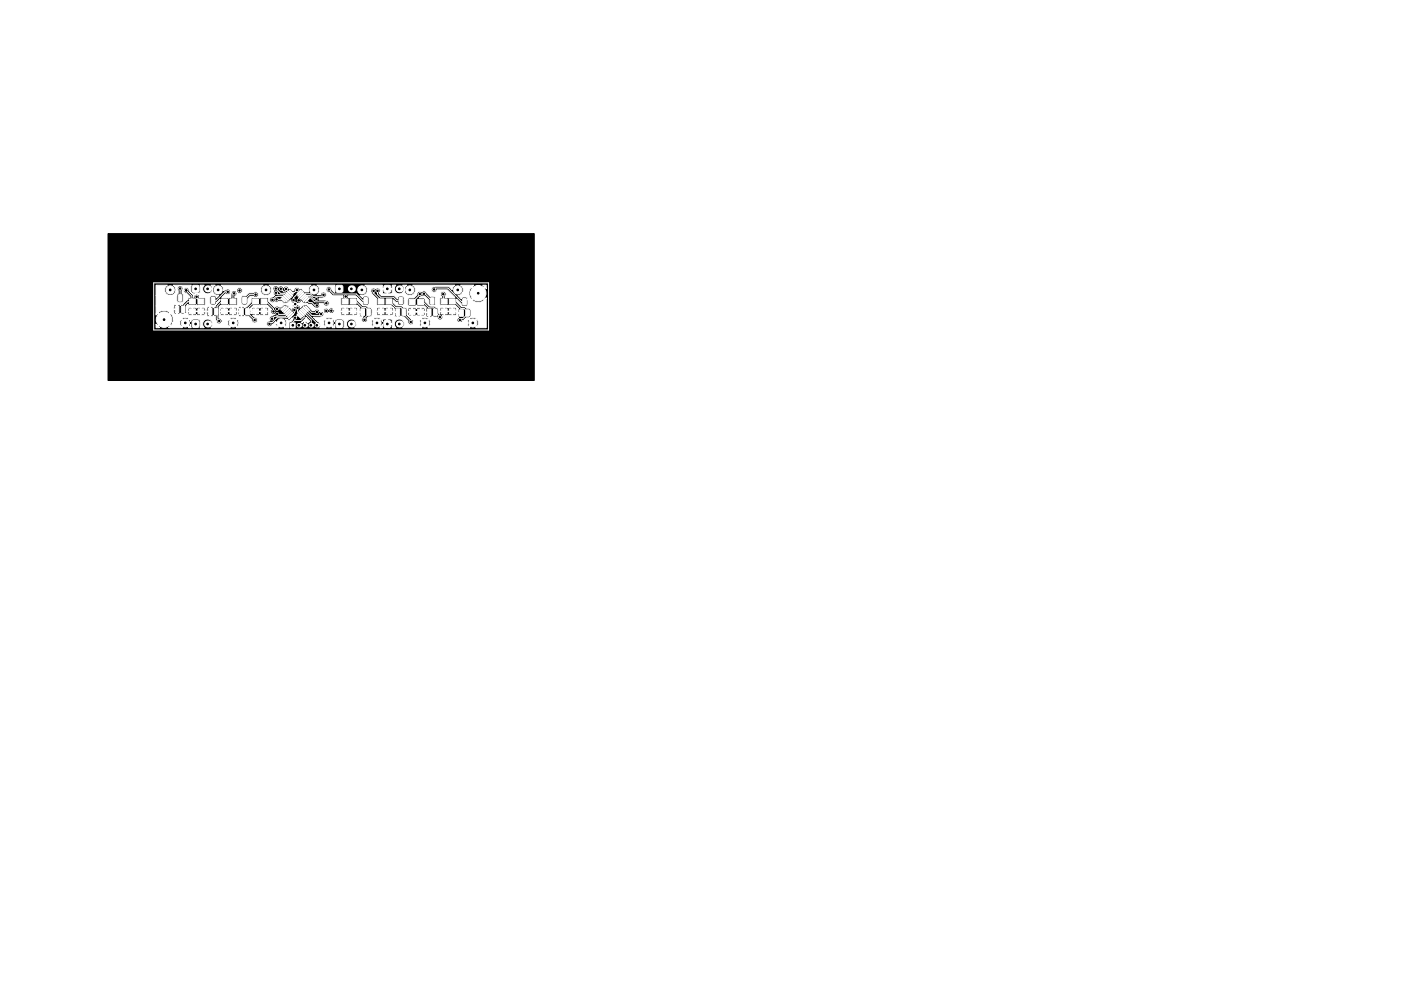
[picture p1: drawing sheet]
<svg xmlns="http://www.w3.org/2000/svg" width="297mm" height="210mm" viewBox="0 0 297 210" stroke-linecap="round" stroke-linejoin="round" font-family="sans-serif">
<path d="M22.9 49.6h90.4v31.1h-90.4z" fill="#000" stroke="#000" stroke-width=".21"/>
<path d="M32.6 60h71v10h-71z" fill="none" stroke="#fff" stroke-width=".21"/>
<g fill="#fff" stroke="#fff" stroke-width=".21">
<path d="M98.8 65.8h.7l-.1 1.3-.6-.1z"/>
<path d="M97.4 65.7h.8v1.4h-.8z"/>
<path d="M98.1 63.4h.8l-.1 1.3-.7-.1z"/>
<path d="M91.9 65.6h.6l.2 .1-.1 1.2h-.7z"/>
<path d="M90.6 65.6h.8v1.4h-.8z"/>
<path d="M91.3 63.2l.7 .1-.1 1.2h-.6z"/>
<path d="M85.3 65.6h.7l-.1 1.3-.6-.1z"/>
<path d="M83.9 65.5h.8v1.4h-.8z"/>
<path d="M84.6 63.2h.8l-.1 1.3-.7-.1z"/>
<path d="M77.8 65.6l.6-.1 .2 .1v1.1l-.1 .2-.7-.1z"/>
<path d="M76.5 65.5h.8v1.4h-.8z"/>
<path d="M77.2 63.2l.6-.1 .1 .1v1.1l-.1 .2-.6-.1z"/>
<path d="M52.1 65.5h.8l-.1 1.3-.7-.1z"/>
<path d="M50.8 65.4h.8v1.4h-.8z"/>
<path d="M51.5 63.1h.7l-.1 1.3-.6-.1z"/>
<path d="M45.5 65.5h.7l-.1 1.3-.6-.1z"/>
<path d="M44.1 65.4h.8v1.4h-.8z"/>
<path d="M44.8 63.1h.8l-.1 1.3-.7-.1z"/>
<path d="M38.5 65h.7l-.1 1.3-.6-.1z"/>
<path d="M37.1 64.9h.8v1.4h-.8z"/>
<path d="M37.8 62.6h.8l-.1 1.3-.7-.1z"/>
<path d="M61.6 68.5h1v1h-1z"/>
</g>
<g fill="#fff">
<circle cx="63.4" cy="69" r=".5"/>
<circle cx="64.6" cy="69" r=".5"/>
<circle cx="65.9" cy="69" r=".5"/>
<circle cx="67.2" cy="69" r=".5"/>
</g>
<path d="M40.8 68.1l.3-.1 1 .1 .1 .3-.1 1-.2 .1-1.1-.1-.1-.3z" fill="#fff" stroke="#fff" stroke-width=".21"/>
<circle cx="44" cy="68.7" r=".75" fill="#fff"/>
<path d="M40.8 60.6l.3-.1 1 .1 .1 .3-.1 1-.2 .1-1.1-.1-.1-.2z" fill="#fff" stroke="#fff" stroke-width=".21"/>
<circle cx="44" cy="61.3" r=".75" fill="#fff"/>
<path d="M71.3 68.1l.3-.1 1 .1 .1 .3-.1 1-.3 .1-1-.1-.1-.3z" fill="#fff" stroke="#fff" stroke-width=".21"/>
<circle cx="74.5" cy="68.7" r=".75" fill="#fff"/>
<path d="M71.3 60.6l.3-.1 1 .1 .1 .3-.1 1-.3 .1-1-.1-.1-.2z" fill="#fff" stroke="#fff" stroke-width=".21"/>
<circle cx="74.5" cy="61.3" r=".75" fill="#fff"/>
<path d="M81.5 68.1l.2-.1 1.1 .1 .1 .3-.1 1-.3 .1-1-.1-.1-.3z" fill="#fff" stroke="#fff" stroke-width=".21"/>
<circle cx="84.7" cy="68.7" r=".75" fill="#fff"/>
<path d="M81.5 60.6l.2-.1 1.1 .1 .1 .3-.1 1-.3 .1-1-.1-.1-.2z" fill="#fff" stroke="#fff" stroke-width=".21"/>
<circle cx="84.7" cy="61.3" r=".75" fill="#fff"/>
<g fill="#fff" stroke="#fff" stroke-width=".21">
<path d="M93.6 63.4h1.2v1.1h-1.2z"/>
<path d="M93.6 65.5h1.2v1.1h-1.2z"/>
<path d="M95.3 63.4h1.2v1.1h-1.2z"/>
<path d="M95.3 65.5h1.2v1.1h-1.2z"/>
<path d="M86.8 63.5h1.2v1.1h-1.2z"/>
<path d="M86.8 65.6h1.2v1.1h-1.2z"/>
<path d="M88.6 63.5h1.2v1.1h-1.2z"/>
<path d="M88.6 65.6h1.2v1.1h-1.2z"/>
<path d="M80.2 63.4h1.2v1.1h-1.2z"/>
<path d="M80.2 65.5h1.2v1.1h-1.2z"/>
<path d="M81.9 63.4h1.2v1.1h-1.2z"/>
<path d="M81.9 65.5h1.2v1.1h-1.2z"/>
<path d="M72.6 63.4h1.2v1.1h-1.2z"/>
<path d="M72.6 65.5h1.2v1.1h-1.2z"/>
<path d="M74.3 63.4h1.2v1.1h-1.2z"/>
<path d="M74.3 65.5h1.2v1.1h-1.2z"/>
<path d="M55.4 63.4h1.2v1.1h-1.2z"/>
<path d="M55.4 65.5h1.2v1.1h-1.2z"/>
<path d="M53.6 63.4h1.2v1.1h-1.2z"/>
<path d="M53.6 65.5h1.2v1.1h-1.2z"/>
<path d="M48.8 63.4h1.2v1.1h-1.2z"/>
<path d="M48.8 65.5h1.2v1.1h-1.2z"/>
<path d="M47 63.4h1.2v1.1h-1.2z"/>
<path d="M47 65.5h1.2v1.1h-1.2z"/>
<path d="M42 63.4h1.2v1.1h-1.2z"/>
<path d="M42 65.5h1.2v1.1h-1.2z"/>
<path d="M40.2 63.4h1.2v1.1h-1.2z"/>
<path d="M40.2 65.5h1.2v1.1h-1.2z"/>
<path d="M61.1 67.5l1-1 .2 .2-1 1z"/>
<path d="M61 67.1l1-.9-.8 1z"/>
<path d="M60.7 66.8l1-.9-.8 1z"/>
<path d="M60.5 66.5l1-.8-.9 .9z"/>
<path d="M61 65.4l.2 .1-1 .9z"/>
<path d="M60.7 65.1l.2 .1-1 .9z"/>
<path d="M60.3 64.9l.2 .2-.9 .7z"/>
<path d="M59.6 63.2l.9 .9z"/>
<path d="M59.9 63l1 .9z"/>
<path d="M60.2 62.7l1 1z"/>
<path d="M60.5 62.4l1 1z"/>
<path d="M60.7 62.1l1 1z"/>
<path d="M61 61.8l1 1z"/>
<path d="M61.3 61.5l.9 .9z"/>
<path d="M63.7 61.5l.2 .2-.9 .7z"/>
<path d="M64 61.8l.1 .2-.9 .8z"/>
<path d="M63.4 63l1-.9-.8 1z"/>
<path d="M64.6 62.4l.1 .1-1 .9z"/>
<path d="M64 63.5l1-.8-.9 1z"/>
<path d="M65.1 63l.2 .1-1 .9z"/>
<path d="M64.7 63.9l.9-.7-.8 .9z"/>
<path d="M64.7 64.9l.9 .9z"/>
<path d="M64.3 65.1l1 1z"/>
<path d="M64 65.4l1 1z"/>
<path d="M63.7 65.6l1 1z"/>
<path d="M63.4 65.9l1 1z"/>
<path d="M63.2 66.2l.9 1z"/>
<path d="M63 66.6l.9 .9z"/>
<path d="M33.1 60.5h2.4l-.2 .1a1.18 1.18 0 0 0 0 1.8 1.18 1.18 0 0 0 1.7-.2 1.18 1.18 0 0 0-.3-1.7h3.9l-.2 1.2a.68 .68 0 0 0 .7 .6h.9l.3-.2 .2-.4-.1-1.2h.9a1.05 1.05 0 0 0 0 1.5 1.05 1.05 0 0 0 1.5 0 1.05 1.05 0 0 0-.1-1.5h.9l-.1 .1a1.18 1.18 0 0 0-.3 1.4 1.18 1.18 0 0 0 1.2 .7l-.5 .5-.4-.5-.7 .1-.3 .2v1.3l.4 .4 .8-.1 .2-.4 .8-.7v.3l-1 1a.33 .33 0 0 1-.4 .5l-.3-.2-.4 .1v1.8l.4 .1 .2-.2 .5 .2v.6l.2 .4a.6 .6 0 0 0 .3 .6 .6 .6 0 0 0 .7-.2h1.4l.1 .5 .2 .3 .9-.8 .8 .8a.95 .95 0 0 0 0-1.5l-.8 .7-.9-.7-.2 .3-.1 .4h-1.4l.2-.4-.2-.4h1.8l.7 .7 .8-.7a.95 .95 0 0 0-1.5 0h-1.8l-.5-.2 .1-.9 .3 .3h.7l.1-.8 .1 .8h.6l.2-.2 .2 .2h.6l.1-.8 .1 .8 1-.1 .2 .3h.4v-.9h-.5l-.1 .6h-.3v-.7h-3.5v.5h-.2v-1.1h.2v.5h.8v-.7l.1 .7h1.7l.1-.7v.7h.8l.1-.6h.2l.1 .7h.5v-.9l-.4-.1-.2 .3-.5-.2h-1.3l-.2 .2-.3-.2-1.4 .1a.18 .18 0 0 1-.2 .2 .18 .18 0 0 1-.2-.2l.4-.5h1.4l.3-.2 .3 .2h1.4l.1-.3v-1.1l-.2-.3h-.3v-.3a.63 .63 0 0 0 .3-.8 .63 .63 0 0 0-.8-.3 .63 .63 0 0 0-.3 .8v.6l-.5 .2-.2-.2h-1.3l.8-.8 .1 .1a.6 .6 0 0 0 .8 0 .6 .6 0 0 0 .1-.8h1.4v.1a.6 .6 0 0 0 .9 .5 .6 .6 0 0 0 0-1.1 .6 .6 0 0 0-.9 .5l-1.4-.1a1.11 1.11 0 0 0-1.3 .1l-.1 .1-.1-.7-.4-.5h8.9l-.1 .1a1.18 1.18 0 0 0-.1 1.8 1.18 1.18 0 0 0 1.7-.2 1.18 1.18 0 0 0-.3-1.7h8.9l-.5 .7 .1 .7-.8 .1-.4-.4a.54 .54 0 0 0-.8-.3 .62 .62 0 0 0-.7-.3 .62 .62 0 0 0-.5 .7h-.3l-.4-.4-.4-.1a.6 .6 0 0 0-.5-.5 .6 .6 0 0 0-.6 .3 .6 .6 0 0 0-.5-.3 .6 .6 0 0 0-.6 .3 .6 .6 0 0 0-.9-.3 .6 .6 0 0 0 0 1l-.1 .1a.6 .6 0 0 0 .2 .8l-.4 .4a.6 .6 0 0 0-.6 .9 .6 .6 0 0 0 1.1 .1l.4 .1 .4-.2h.6l.5 .5h.3l.5-.2 .6-.6 .4 .9h.5l.1-.4 .1 .4h.5l.7-.6 .2 .3 .6 .2 .4-.1 .3 .3h.6l.5 .5a.65 .65 0 0 0 .9 .2 .65 .65 0 0 0 .2-.9l1 .1a.62 .62 0 0 0 .8 .4 .62 .62 0 0 0 .4-.8 .62 .62 0 0 0-.8-.4h-1.3v-.5h.6a.67 .67 0 0 0 .8-.4 .67 .67 0 0 0-.3-.8 .6 .6 0 0 0-.8 .5h-.8l.1-.1a1.17 1.17 0 0 0-.1-1.9h3.8l-.1 .4 .1 1.1-.7-.5a.6 .6 0 0 0-.5-.7 .6 .6 0 0 0-.7 .6 .6 .6 0 0 0 .7 .6l.8 .7 2.1 .1v.3h-.3l-.1 .3v1.2l.1 .2 3.3-.1 .6 .6-.1 .8 .8 .1v1a.63 .63 0 0 0-.1 1.1 .63 .63 0 0 0 1-.5v-.1h1.3l.7 .7 .8-.7a.95 .95 0 0 0-1.5 0h-1.3l-.1-.2 .3-.3 .6-.1 .2-.5h1l.1 .3h.7v-.8l.2 .8h1.5l.1-.8 .1 .8h1l.2 .3h.4l.1-.9h-.6l-.1 .6h-.5l.3-.2-.1-.6h-3.4v.5h-1l-.1-1.1h1.1v.5h.8l.1-.7v.7h1.6l.1-.7v.7h.8l.1-.5-.3-.3h-2.9l-.3 .3h-1.1l-.2-.2-.6-.1-.3-.3h-.8l-1.1-1.1-.1-.6h-1.7l-.1-.1v-.3h1.5l1.4 1.3a.56 .56 0 0 0 .5 .7h.6l.3-.3v-1.4l-.3-.3h-.6l-.4 .4-.5-.6a1.18 1.18 0 0 0 1.5-.9h.7l.3 .7 1 1v1.1l.1 .3h2.9l.7 .7 .1 .7h.7l.1 1h.4l.1-.2 .7 .2 .8 .9a.6 .6 0 0 0 .4 .8 .6 .6 0 0 0 .8-.4h1.2l.1 .5 .3 .3 .7-.8 .9 .8 .3-.3 .1-.5h7.8l.1 .5 .2 .3 .9-.8 .8 .8a.95 .95 0 0 0 0-1.5l-.8 .7-.9-.7-.2 .3-.1 .4h-7.8l-.1-.4-.3-.3-.7 .7-.9-.7-.3 .3-.1 .4h-1.2a.65 .65 0 0 0-.5-.8h2.1l.8 .7 .7-.7-.1-.2-.6-.2-.5 .1-.3 .3h-2.1l-.9-1 .3 .3h.7l.1-.8 .1 .8h.6l.2-.2 .2 .2h.6l.1-.8 .1 .8h1l.2 .2 .4 .1v-1h-.5l-.1 .7h-.3l.1-.3-.1-.5h-3.5v.5h-.2v-1.1h.2v.5h.8v-.7l.1 .7h1.7l.1-.7v.7h.8l.1-.6-.3-.2h-1.3l-.2 .2-.2-.2h-1.3l-.5 .3-.2-.3-.6-.1-.3-.3h-1.2l-.6-.6v-.7l.5 .5 .4 .1 .1 .4 .3 .2h.6l.3-.2 .1-1.1h.8v1.2l.1 .2h1.5l.2-.2 .3 .2h1.4l.4 .4-.1 .8 .8 .1v1.1l.4-.1 .2-.2 .3 .3 .7-.1a.6 .6 0 0 0 .8 .7 .6 .6 0 0 0 .3-1l.3-.1v-.7l.2 .8h1.5v-.8l.1 .7 .7 .1 .2-.2v-.5l-3.5-.1-.1 .6-.2-.3-.1-.9h.4v.5h.8l.1-.7v.7h1.6l.1-.7v.7h.8l.1-.6-.3-.2h-2.9l-.3 .3h-.4l-.8-.5-1-.1-1-.9-.1-.7-1.1-.1 .6-.4 .6 .1 .8 .8 .2 1 .3 .2 .7-.1 .2-.4v-1.3l-.4-.2h-.7l-.7-.8a.6 .6 0 0 0-.5-.4 .6 .6 0 0 0-.6 .3l-.1-.1a.6 .6 0 0 0-.7 0 .6 .6 0 0 0-.2 .6l-.7 .7h-1l-.2 .3h-.8l-.1-.5-.4-.2-.7 .1-.2 .5-.8-.7h-2.7l-.4-.4 .1-.3h.6l.2 .3h.7l.2-1v1h.8l.2-.2-.1-.8h-2v.7h-.6a.62 .62 0 0 0-.1-.8 .62 .62 0 0 0-.8 0 .6 .6 0 0 0-1 .5h-.7l-.1-.7-.5-.5h3.8v.7h2l.1-.7h.7a1.05 1.05 0 0 0 0 1.5 1.05 1.05 0 0 0 1.5 0 1.05 1.05 0 0 0 0-1.5h.9l-.2 .1a1.18 1.18 0 0 0 0 1.8 1.18 1.18 0 0 0 1.7-.2 1.18 1.18 0 0 0-.3-1.7h8.9l-.4 .5-.1 .5-.8-.8h-2.8a.65 .65 0 0 0-.8 .6 .65 .65 0 0 0 .6 .7l.3-.1 .2-.4h2.2l1.7 1.6-1.5 .1-.6-.1v-.2a.6 .6 0 0 0 0-.9 .6 .6 0 0 0-.9 0 .6 .6 0 0 0 .1 .9v.2l-.3 .3v1.3l.3 .1h3l.6 .7-.1 .8 .8 .1v.1h-.8l.2 .9a.62 .62 0 0 0-.1 1 .62 .62 0 0 0 1-.4l.4-.3h.9l.7 .7 .8-.7-.3-.3-.5-.1-.4 .1-.3 .3h-.9l.3-.3h.5l.4-.2v-1.5l-.3-.2-.6-.1-.3-.3h-.7l-1.1-1.1v-.5l1 .9 .1 .5 .4 .1h.5l.3-.2 .1-1.2h.9a1.72 1.72 0 0 0 2.6 0l-1.3-1.3-1.3 1.3h-.9l-.2-.4-.3-.2-.6 .1-.3 .3-.7-.7 .5-.1 .4-.4h1.4l.2 .7 .4 .6 1.3-1.3-1.3-1.3-.4 .5-.2 .8h-1.4a1.16 1.16 0 0 0-.3-1.7h2.7l-.3 .3 1.3 1.3 1.3-1.3-.4-.3h.8v.8l-.3-.4-1.3 1.3 1.3 1.3 .3-.3v6.3h-2.2l.1-.2-.8-.7-.7 .7 .1 .2h-8.9l.1-.2-.7-.7-.8 .7 .2 .2h-4.1a1.05 1.05 0 0 0 0-1.5 1.05 1.05 0 0 0-1.5 0 1.05 1.05 0 0 0 0 1.5h-.7l-.1-.7h-1.1l.1-1 .1 .9 1-.1v-.7l-.3-.2h-1.6l-.2 .2v.3l-.4-.4-.7 .7 .7 .8 .4-.5v.7h-.6l.2-.2-.8-.7-.7 .7 .1 .2h-4.1l.3-.4v-.6h3.2l.1 .5 .3 .3 .8-.8-.8-.7-.3 .3-.1 .4h-3.2a1.05 1.05 0 0 0-1.5-.7 1.05 1.05 0 0 0-.2 1.7h-.9l.1-1.1a.68 .68 0 0 0-.7-.7h-1l-.4 .6-.3-.5-.8 .7 .8 .8 .3-.5 .1 .7h-.6l.1-.2-.7-.7-.8 .7 .1 .2h-1.3a.79 .79 0 0 0 0-1h.8l.1 .5 .3 .3 .7-.8-.7-.7-.3 .3-.1 .4h-.8l-.9-.8h2.1l.8 .7 .7-.7a.95 .95 0 0 0-1.5 0h-2.1l-.4-.4 1.5-.1a.6 .6 0 0 0 .7-.6h3.6l.1 .3h.7l.1-.8 .1 .8h1.5l.1-.8 .1 .8h1.2l.2 .3 .4-.1v-.8h-.5l-.1 .6h-.7l.3-.2-.1-.6h-3.4v.5h-3.6v-.2a.6 .6 0 0 0-.9-.3l-.1-.2h.9v.1a.6 .6 0 0 0 .5 .6 .6 .6 0 0 0 .6-.4 .6 .6 0 0 0 .9 .2 .6 .6 0 0 0 .1-.9h1.6v.5h.8l.1-.7v.7h1.6l.1-.7v.7l.9-.1v-.5l-.3-.2h-2.9l-.3 .3h-1.7a.6 .6 0 0 0-.9 .2 .6 .6 0 0 0-.6-.3 .6 .6 0 0 0-.5 .5h-.9a.6 .6 0 0 0-1 0h-.5l-1.3-1.3-.8 .2-.4 .5-.5-.7-.5-.1-.2 .6v-.5h-.5v.3l.3 .3-.3 .1-.2 .3-.8-.8-.5-.2-.3 .1-.5 .5h-.5a.6 .6 0 0 0-1 0l-1.3-1.3v-.5l-.2-.3h-1.3l-.3 .2-.2-.2h-.6a.6 .6 0 0 0 .4-.9 .6 .6 0 0 0-1-.1l-1 .1-.6 .5-.7 .1-.3 .4 .1 1.3 .3 .2h.5l.5-.2v-1.1l.5-.5h.7l.4 .2-.8 .1v.9l-1 1-.4 .2-.3-.2-.4 .1v1.8l.4 .1 .3-.2 .3 .2h.5l.7 .8a.6 .6 0 0 0 .6 .6 .6 .6 0 0 0 .6-.6 .6 .6 0 0 0-.6-.6l-.4-.4 .5-.1v-.7l.2 .8h.6l.2-.2 .2 .2h.6v-.8l.1 .7 .7 .1 .2-.2v-.5l-3.6-.1v.5l-.1-1.1 .1 .5h.8v-.7l.1 .7h1.7l.1-.7v.7h.8l.1-.5-.3-.3h-1.3l-.2 .2-.2-.2h-1.3l-.4 .3-.1-.1 .6-.6h1.2l.2-.2 .3 .2h1.3l.9 .8a.6 .6 0 0 0-.1 .8 .6 .6 0 0 0 .7 .3l-.6 .3a.6 .6 0 0 0-.5 .4 .6 .6 0 0 0 .2 .7 .65 .65 0 0 0-.8 .5 .65 .65 0 0 0 .6 .8 .65 .65 0 0 0 .7-.6l.7-.6v.8l.3 .3 .8-.9 .8 .9 .3-.3 .1-.5-.3-.7h.5l.3 .2 .7-.6 .1 .4-.4 .4-.4 .2v1.1h-1.1l.2-.2-.8-.7-.7 .7 .1 .2h-8.9l.1-.2-.8-.7-.7 .7 .1 .2h-4.1a1.05 1.05 0 0 0 .1-1.5 1.05 1.05 0 0 0-1.5 0 1.05 1.05 0 0 0 0 1.5h-.9l.1-1.1a.68 .68 0 0 0-.6-.7h-1.1l-.4 .6-.3-.5-.7 .7 .7 .8 .3-.5 .2 .7h-.7l.1-.2-.7-.7-.8 .7 .2 .2h-3l.4-.3-1.3-1.3-1.3 1.3 .3 .3h-.7v-.7l.3 .3 1.3-1.3 1.5 1.3 .4-.6h1.5l.1 .5 .3 .3 .7-.8-.7-.7-.3 .3-.1 .4h-1.5l.1-.8h1.8l.8 .7 .7-.7a.95 .95 0 0 0-1.5 0h-1.8l-.1-.6-.4-.6-1.3 1.3-1.5-1.3-.3 .4v-.5h.4l1.3 1.3 1.3-1.3-.1-.1h.8l.2 .3h.4l.1-.9h-.6l-.1 .6h-.8a1.75 1.75 0 0 0-2.5 .1h-.4v-1.5h3.7l.1 .7h.6l.1-.9 .1 1.9h.4l.1-.2 .3 .2h1.4l.1 .3h.7l.1-.8 .1 .8h.6l.2-.2 .2 .2h.6l.1-.8 .1 .8 1.1-.1 .2 .3h.4l.1-.9h-.6l-.1 .6h-.4v-.7h-3.5v.5h-.8l.4-.3v-.8h.4v.5h.8v-.7l.1 .7h1.7l.1-.7v.7h.8l.1-.6h.3l.1 .7h.6l-.1-1h-.4l-.2 .3-.6-.2h-1.3l-.2 .2-.2-.2h-1.3l-.3 .3h-.4v-.6l.4-.3 .3 .2h1.3l.2-.2 .3 .2 1.4-.1 .1-1.5-.2-.1h-1a.6 .6 0 0 0-.6-.7 .6 .6 0 0 0-.6 .7l-.1-.5-.9-.9a.6 .6 0 0 0-.6-.7 .6 .6 0 0 0-.6 .6 .6 .6 0 0 0 .7 .6l.7 .9-.4 .1v.4l-.3 .1-.9 .9-.5 .2-.2-.2h-.9l-.3 .3h-3.7v-2.2h4.4v1.1l.1 .3 .4 .1 .7-.1 .2-.3v-1.1l-.3-.4 .1-.7a.6 .6 0 0 0-.1-.8 .6 .6 0 0 0-.9 0 .6 .6 0 0 0 .1 .9v.6l-.3 .4h-4.4z"/>
<path d="M64.9 67.3l.7 .8a.43 .43 0 0 1-.3 .4 .43 .43 0 0 1-.5-.3l-.1 .1v.8h-.1v-.8h-.3l-.3 .2-.1-.1 .8-.8z"/>
<circle cx="101.4" cy="62.2" r="1.65"/>
<circle cx="34.8" cy="67.8" r="1.65"/>
<circle cx="62.6" cy="64.5" r=".4"/>
<circle cx="100.2" cy="68.5" r=".87"/>
<circle cx="90.1" cy="68.5" r=".87"/>
<circle cx="79.9" cy="68.5" r=".87"/>
<circle cx="69.8" cy="68.5" r=".87"/>
<circle cx="59.6" cy="68.5" r=".87"/>
<circle cx="49.4" cy="68.5" r=".87"/>
<circle cx="97" cy="61.5" r=".87"/>
<circle cx="86.9" cy="61.5" r=".87"/>
<circle cx="76.7" cy="61.5" r=".87"/>
<circle cx="66.6" cy="61.5" r=".87"/>
<circle cx="56.4" cy="61.5" r=".87"/>
<circle cx="46.2" cy="61.5" r=".87"/>
<circle cx="39.3" cy="68.5" r=".87"/>
<circle cx="36.1" cy="61.5" r=".87"/>
<circle cx="63.3" cy="63.7" r=".3"/>
<circle cx="58.6" cy="63.5" r=".3"/>
<circle cx="57.8" cy="63.6" r=".3"/>
<circle cx="69.2" cy="66" r=".3"/>
<circle cx="59.5" cy="61.3" r=".3"/>
<circle cx="70.2" cy="65.9" r=".3"/>
<circle cx="60.6" cy="61.3" r=".3"/>
<circle cx="94" cy="62.4" r=".3"/>
<circle cx="38.2" cy="61.2" r=".3"/>
<circle cx="63.1" cy="65.3" r=".3"/>
<circle cx="39.5" cy="61.6" r=".3"/>
<circle cx="68.6" cy="62.6" r=".3"/>
<circle cx="41.7" cy="63" r=".3"/>
<circle cx="48.3" cy="61.9" r=".3"/>
<circle cx="46.5" cy="68.1" r=".3"/>
<circle cx="62.6" cy="67.4" r=".3"/>
<circle cx="67.1" cy="63.4" r=".3"/>
<circle cx="49.6" cy="62.3" r=".3"/>
<circle cx="54.2" cy="62.5" r=".3"/>
<circle cx="62.4" cy="65.8" r=".3"/>
<circle cx="54" cy="67.9" r=".3"/>
<circle cx="58" cy="66.1" r=".3"/>
<circle cx="69.2" cy="64.3" r=".3"/>
<circle cx="69.7" cy="61.4" r=".3"/>
<circle cx="77.3" cy="67.9" r=".3"/>
<circle cx="57.1" cy="68.7" r=".3"/>
<circle cx="73.3" cy="62.9" r=".3"/>
<circle cx="67.2" cy="64.8" r=".3"/>
<circle cx="80" cy="61.7" r=".3"/>
<circle cx="57.7" cy="67.6" r=".3"/>
<circle cx="87.1" cy="68.3" r=".3"/>
<circle cx="79.2" cy="61.7" r=".3"/>
<circle cx="67.2" cy="66.2" r=".3"/>
<circle cx="89.9" cy="62.3" r=".3"/>
<circle cx="93.3" cy="67.3" r=".3"/>
<circle cx="58.8" cy="66.6" r=".3"/>
<circle cx="89" cy="62.4" r=".3"/>
<circle cx="68.1" cy="66.6" r=".3"/>
<circle cx="92" cy="61.4" r=".3"/>
<circle cx="58.7" cy="65.5" r=".3"/>
<circle cx="97.5" cy="67.9" r=".3"/>
<circle cx="58.5" cy="62.1" r=".3"/>
<circle cx="58.5" cy="61.2" r=".3"/>
<circle cx="50.8" cy="61.6" r=".3"/>
<circle cx="62.9" cy="61.6" r=".3"/>
<circle cx="62.2" cy="63.7" r=".3"/>
</g>
<g fill="none" stroke="#fff" stroke-width=".21">
<path d="M38.2 61.2v2M39.5 61.6l1.2 1.2v1.1M40.8 64h-1l-.7 .7v.9M41.7 63v.1l.9 .9M47.7 64h-.7l-1 1v2.7l.5 .4M48.3 61.9h-.6l-1.9 1.9h-.7M49.6 62.3l-.2 .2v1.5M54 64h.1M54 64l-1.4 1.3v1.2l1.4 1.4M54.2 62.5h-1.3l-1.2 1.2M56 64h.4l1.6 1.5v.6M58.5 61.2l1 1h.8l.7 .7"/>
<path d="M58.5 62.1l.5 .4h1l.7 .7M58.6 63.5h1.3l.2 .2M59.5 61.3l.7 .6h.4l.6 .7M60.1 65.3l-.2 .2h-1.2M60.4 63.5l-.6-.6h-1.3l-.7 .7M60.6 61.3l.9 1M61 66.1l-.6 .6h-1.5l-.1-.1M61.2 65.3h.1M61.2 66.4l-.6 .7h-2.4l-.5 .5M61.4 65.1l-.7 .8M61.5 66.7l-.7 .7h-2l-1 1h-.4l-.3 .3M62.4 65.8v.6l-.6 .6"/>
<path d="M62.9 61.6l-.4 .4h-.7M63.1 65.3v.8l.5 .6M63.1 65.8h.1M63.4 67h-.4l-.4 .4M63.4 62l-1.2 1.2v.5M63.9 62.6l-.6 .6v.5M63.9 66.4l.6 .6v.3l-.7 .7h-1.4l-.3 .4v.6M64.2 61.7v.1M64.2 66.1l1.8 1.8v1.1M64.5 61.5l-.9 .8M64.5 65.9l2.7 2.6v.5M64.5 63.2l.5-.5h.7l.8 .7h.6"/>
<path d="M64.8 65.6l1.3 1.3h1.7l.3-.3M64.8 63.5l.4-.5h.4l1.1 1h2.2M65.1 65.3l.9 1 1.2-.1M65.1 63.7l.4 .5h.7l.6 .6h.4M68.6 62.6l-.3 .3h-2l-.5-.6h-1l-.6 .6M68.9 64h.1M68.9 64l.3 .3M69.7 61.4l1 1h4.9l1.3 1.3h.5M73.3 62.9l-.1 1.1M74.9 64h.6l1.3 1.3h.7l.9 .8M78.3 66.1v.3l-1 1.1v.4M79.2 61.7v.5l1.4 1.4v.3"/>
<path d="M80 61.7v.7l.7 .7h2.7l.7 .7h.8M82.5 64l1.4 1.3h1.1l.8 .7M85.8 66.2v.7l1.3 1.2v.2M89 62.4l-1.6 1.7M89.2 64.1h.5l1.2 1.2h1.1l.5 .5v.3M89.9 62.3h.2l1.5 1.5M92 61.4l.3-.3h2.7l2.9 2.9h.5M92.5 66.2v.3l.8 .8M93.3 67.3h.1M94 62.4v1.4l.2 .2M95.9 66h.6l.4 .4h.5M95.9 64h.3l1.5 1.5h.7l.8 .7h.2"/>
<path d="M99.3 66.4l-1.2 1.2h-.3l-.3 .3"/>
</g>
<path d="M58.5 68.5h1.1M61.9 64.5h1.4" fill="none" stroke="#fff" stroke-width=".5"/>
<g fill="#000" stroke="#000" stroke-width=".21">
<circle cx="34.8" cy="67.8" r=".17"/>
<circle cx="36.1" cy="61.5" r=".17"/>
<circle cx="38.2" cy="61.2" r=".15"/>
<circle cx="39.3" cy="68.5" r=".17"/>
<circle cx="39.5" cy="61.6" r=".15"/>
<circle cx="41.5" cy="61.3" r=".17"/>
<circle cx="41.5" cy="68.7" r=".18"/>
<circle cx="41.7" cy="63" r=".15"/>
<circle cx="44" cy="61.3" r=".17"/>
<circle cx="44" cy="68.7" r=".18"/>
<circle cx="46.2" cy="61.5" r=".17"/>
<circle cx="46.5" cy="68.1" r=".15"/>
<circle cx="48.3" cy="61.9" r=".15"/>
<circle cx="49.4" cy="68.5" r=".17"/>
<circle cx="49.6" cy="62.3" r=".15"/>
<circle cx="50.8" cy="61.6" r=".15"/>
<circle cx="54" cy="67.9" r=".15"/>
<circle cx="54.2" cy="62.5" r=".15"/>
<circle cx="56.4" cy="61.5" r=".17"/>
<circle cx="57.1" cy="68.7" r=".15"/>
<circle cx="57.7" cy="67.6" r=".15"/>
<circle cx="57.8" cy="63.6" r=".15"/>
<circle cx="58" cy="66.1" r=".15"/>
<circle cx="58.5" cy="61.2" r=".15"/>
<circle cx="58.5" cy="62.1" r=".15"/>
<circle cx="58.6" cy="63.5" r=".15"/>
<circle cx="58.7" cy="65.5" r=".15"/>
<circle cx="58.8" cy="66.6" r=".15"/>
<circle cx="59.5" cy="61.3" r=".15"/>
<circle cx="59.6" cy="68.5" r=".17"/>
<circle cx="60.6" cy="61.3" r=".15"/>
<circle cx="62.1" cy="69" r=".18"/>
<circle cx="62.2" cy="63.7" r=".15"/>
<circle cx="62.4" cy="65.8" r=".15"/>
<circle cx="62.6" cy="67.4" r=".15"/>
<circle cx="62.6" cy="64.5" r=".15"/>
<circle cx="62.9" cy="61.6" r=".15"/>
<circle cx="63.1" cy="65.3" r=".15"/>
<circle cx="63.3" cy="63.7" r=".15"/>
<circle cx="63.4" cy="69" r=".18"/>
<circle cx="64.6" cy="69" r=".18"/>
<circle cx="65.9" cy="69" r=".18"/>
<circle cx="66.6" cy="61.5" r=".17"/>
<circle cx="67.1" cy="63.4" r=".15"/>
<circle cx="67.2" cy="69" r=".18"/>
<circle cx="67.2" cy="64.8" r=".15"/>
<circle cx="67.2" cy="66.2" r=".15"/>
<circle cx="68.1" cy="66.6" r=".15"/>
<circle cx="68.6" cy="62.6" r=".15"/>
<circle cx="69.2" cy="66" r=".15"/>
<circle cx="69.2" cy="64.3" r=".15"/>
<circle cx="69.7" cy="61.4" r=".15"/>
<circle cx="69.8" cy="68.5" r=".17"/>
<circle cx="70.2" cy="65.9" r=".15"/>
<circle cx="72" cy="61.3" r=".17"/>
<circle cx="72" cy="68.7" r=".18"/>
<circle cx="73.3" cy="62.9" r=".15"/>
<circle cx="74.5" cy="61.3" r=".17"/>
<circle cx="74.5" cy="68.7" r=".18"/>
<circle cx="76.7" cy="61.5" r=".17"/>
<circle cx="77.3" cy="67.9" r=".15"/>
<circle cx="79.2" cy="61.7" r=".15"/>
<circle cx="79.9" cy="68.5" r=".17"/>
<circle cx="80" cy="61.7" r=".15"/>
<circle cx="82.1" cy="61.3" r=".17"/>
<circle cx="82.1" cy="68.7" r=".18"/>
<circle cx="84.7" cy="61.3" r=".17"/>
<circle cx="84.7" cy="68.7" r=".18"/>
<circle cx="86.9" cy="61.5" r=".17"/>
<circle cx="87.1" cy="68.3" r=".15"/>
<circle cx="89" cy="62.4" r=".15"/>
<circle cx="89.9" cy="62.3" r=".15"/>
<circle cx="90.1" cy="68.5" r=".17"/>
<circle cx="92" cy="61.4" r=".15"/>
<circle cx="93.3" cy="67.3" r=".15"/>
<circle cx="94" cy="62.4" r=".15"/>
<circle cx="97" cy="61.5" r=".17"/>
<circle cx="97.5" cy="67.9" r=".15"/>
<circle cx="100.2" cy="68.5" r=".17"/>
<circle cx="101.4" cy="62.2" r=".18"/>
</g>
</svg>
